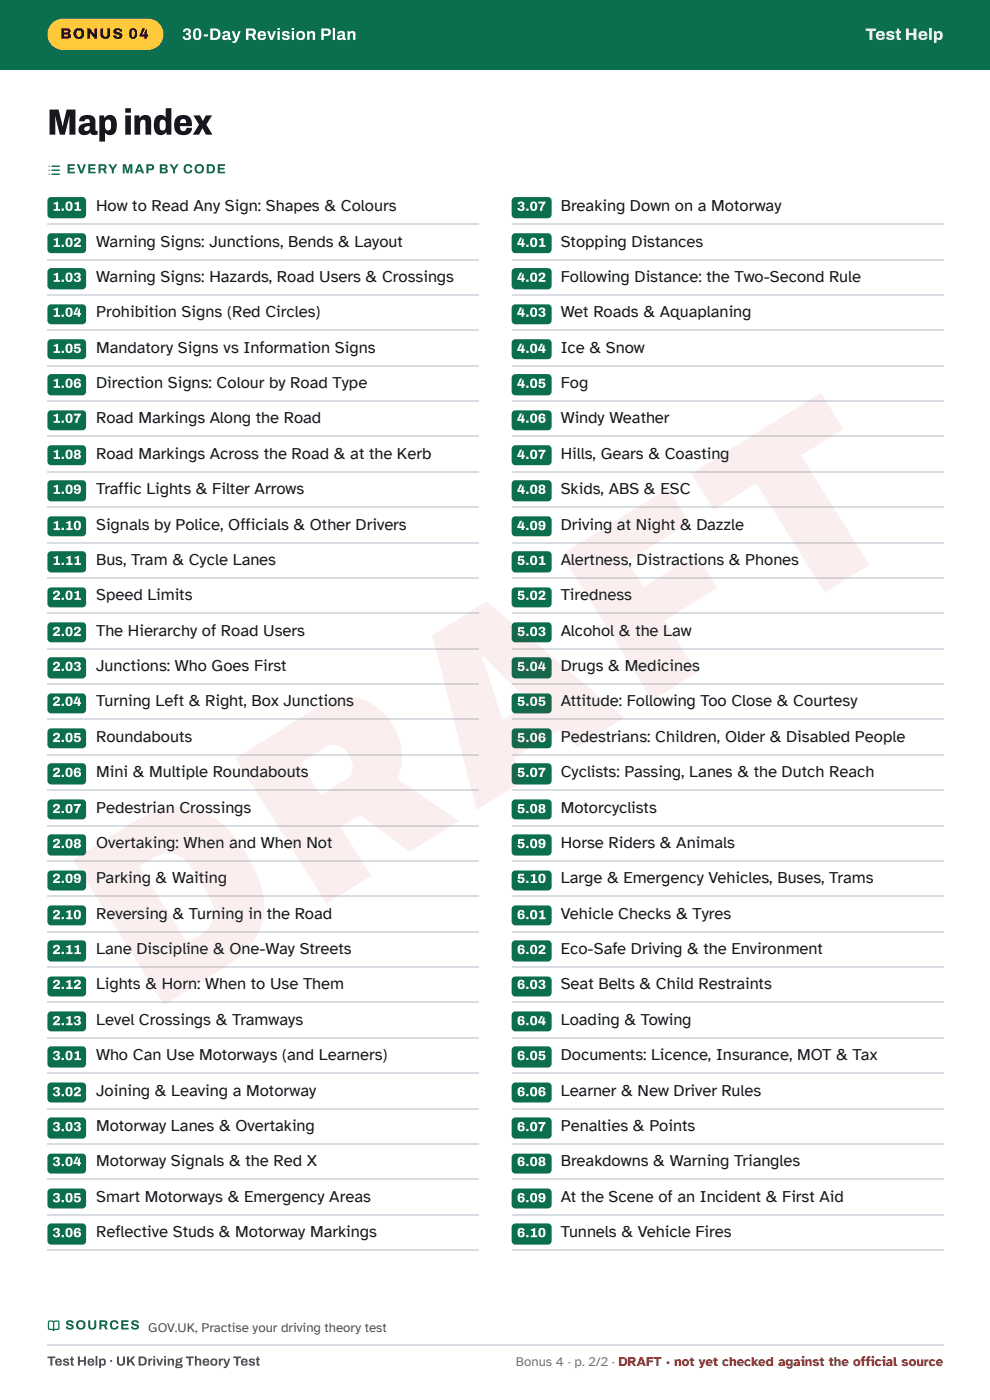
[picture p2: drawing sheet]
<svg xmlns="http://www.w3.org/2000/svg" width="210mm" height="297mm" viewBox="0 0 210 297" stroke-linecap="round" stroke-linejoin="round" font-family="sans-serif">
<defs><g id="words">
<text font-size="52.9" fill="#0b6e4f" x="31.9" y="215.1" transform="rotate(-32 31.9 215.1)">DRAFT</text>
<text font-size="7.8" fill="#16181d" x="10" y="28.6">Mapindex</text>
<g font-size="3.5" fill="#fff">
<text x="38.6" y="8.5">30-Day Revision Plan</text>
<text x="183.4" y="8.5">Test Help</text>
</g>
<g font-size="3.5" fill="#16181d">
<text x="20.4" y="44.7">How to Read Any Sign: Shapes &amp; Colours</text>
<text x="118.9" y="44.7">Breaking Down on a Motorway</text>
<text x="20.4" y="52.4">Warning Signs: Junctions, Bends &amp; Layout</text>
<text x="118.9" y="52.4">Stopping Distances</text>
<text x="20.4" y="59.8">Warning Signs: Hazards, Road Users &amp; Crossings</text>
<text x="118.9" y="59.8">Following Distance: the Two-Second Rule</text>
<text x="20.4" y="67.2">Prohibition Signs (Red Circles)</text>
<text x="118.9" y="67.2">Wet Roads &amp; Aquaplaning</text>
<text x="20.4" y="74.9">Mandatory Signs vs Information Signs</text>
<text x="118.9" y="74.9">Ice &amp; Snow</text>
<text x="20.4" y="82.3">Direction Signs: Colour by Road Type</text>
<text x="118.9" y="82.3">Fog</text>
<text x="20.4" y="89.7">Road Markings Along the Road</text>
<text x="118.9" y="89.7">Windy Weather</text>
<text x="20.4" y="97.4">Road Markings Across the Road &amp; at the Kerb</text>
<text x="118.9" y="97.4">Hills, Gears &amp; Coasting</text>
<text x="20.4" y="104.8">Traffic Lights &amp; Filter Arrows</text>
<text x="118.9" y="104.8">Skids, ABS &amp; ESC</text>
<text x="20.4" y="112.4">Signals by Police, Officials &amp; Other Drivers</text>
<text x="118.9" y="112.4">Driving at Night &amp; Dazzle</text>
<text x="20.4" y="119.9">Bus, Tram &amp; Cycle Lanes</text>
<text x="118.9" y="119.9">Alertness, Distractions &amp; Phones</text>
<text x="20.4" y="127.3">Speed Limits</text>
<text x="118.9" y="127.3">Tiredness</text>
<text x="20.4" y="134.9">The Hierarchy of Road Users</text>
<text x="118.9" y="134.9">Alcohol &amp; the Law</text>
<text x="20.4" y="142.3">Junctions: Who Goes First</text>
<text x="118.9" y="142.3">Drugs &amp; Medicines</text>
<text x="20.4" y="149.8">Turning Left &amp; Right, Box Junctions</text>
<text x="118.9" y="149.8">Attitude: Following Too Close &amp; Courtesy</text>
<text x="20.4" y="157.4">Roundabouts</text>
<text x="118.9" y="157.4">Pedestrians: Children, Older &amp; Disabled People</text>
<text x="20.4" y="164.8">Mini &amp; Multiple Roundabouts</text>
<text x="118.9" y="164.8">Cyclists: Passing, Lanes &amp; the Dutch Reach</text>
<text x="20.4" y="172.5">Pedestrian Crossings</text>
<text x="118.9" y="172.5">Motorcyclists</text>
<text x="20.4" y="179.9">Overtaking: When and When Not</text>
<text x="118.9" y="179.9">Horse Riders &amp; Animals</text>
<text x="20.4" y="187.3">Parking &amp; Waiting</text>
<text x="118.9" y="187.3">Large &amp; Emergency Vehicles, Buses, Trams</text>
<text x="20.4" y="195">Reversing &amp; Turning in the Road</text>
<text x="118.9" y="195">Vehicle Checks &amp; Tyres</text>
<text x="20.4" y="202.4">Lane Discipline &amp; One-Way Streets</text>
<text x="118.9" y="202.4">Eco-Safe Driving &amp; the Environment</text>
<text x="20.4" y="209.8">Lights &amp; Horn: When to Use Them</text>
<text x="118.9" y="209.8">Seat Belts &amp; Child Restraints</text>
<text x="20.4" y="217.5">Level Crossings &amp; Tramways</text>
<text x="118.9" y="217.5">Loading &amp; Towing</text>
<text x="20.4" y="224.9">Who Can Use Motorways (and Learners)</text>
<text x="118.9" y="224.9">Documents: Licence, Insurance, MOT &amp; Tax</text>
<text x="20.4" y="232.6">Joining &amp; Leaving a Motorway</text>
<text x="118.9" y="232.6">Learner &amp; New Driver Rules</text>
<text x="20.4" y="240">Motorway Lanes &amp; Overtaking</text>
<text x="118.9" y="240">Penalties &amp; Points</text>
<text x="20.4" y="247.4">Motorway Signals &amp; the Red X</text>
<text x="118.9" y="247.4">Breakdowns &amp; Warning Triangles</text>
<text x="20.4" y="255.1">Smart Motorways &amp; Emergency Areas</text>
<text x="118.9" y="255.1">At the Scene of an Incident &amp; First Aid</text>
<text x="20.4" y="262.5">Reflective Studs &amp; Motorway Markings</text>
<text x="118.9" y="262.5">Tunnels &amp; Vehicle Fires</text>
</g>
<text font-size="3.2" fill="#1a1400" x="12.8" y="8.2">BONUS 04</text>
<g font-size="2.8" fill="#095a41">
<text x="14.1" y="36.8">EVERY MAP BY CODE</text>
<text x="13.8" y="282">SOURCES GOV.UK, Practise your driving theory test</text>
</g>
<g font-size="2.8" fill="#fff">
<text x="11.1" y="44.7">1.01</text>
<text x="109.6" y="44.7">3.07</text>
<text x="11.1" y="52.4">1.02</text>
<text x="109.6" y="52.4">4.01</text>
<text x="11.1" y="59.8">1.03</text>
<text x="109.6" y="59.8">4.02</text>
<text x="11.1" y="67.2">1.04</text>
<text x="109.6" y="67.2">4.03</text>
<text x="11.1" y="74.9">1.05</text>
<text x="109.6" y="74.9">4.04</text>
<text x="11.1" y="82.3">1.06</text>
<text x="109.6" y="82.3">4.05</text>
<text x="11.1" y="89.7">1.07</text>
<text x="109.6" y="89.7">4.06</text>
<text x="11.1" y="97.4">1.08</text>
<text x="109.6" y="97.4">4.07</text>
<text x="11.1" y="104.8">1.09</text>
<text x="109.6" y="104.8">4.08</text>
<text x="11.1" y="112.4">1.10</text>
<text x="109.6" y="112.4">4.09</text>
<text x="11.1" y="119.9">1.11</text>
<text x="109.6" y="119.9">5.01</text>
<text x="11.1" y="127.3">2.01</text>
<text x="109.6" y="127.3">5.02</text>
<text x="11.1" y="134.9">2.02</text>
<text x="109.6" y="134.9">5.03</text>
<text x="11.1" y="142.3">2.03</text>
<text x="109.6" y="142.3">5.04</text>
<text x="11.1" y="149.8">2.04</text>
<text x="109.6" y="149.8">5.05</text>
<text x="11.1" y="157.4">2.05</text>
<text x="109.6" y="157.4">5.06</text>
<text x="11.1" y="164.8">2.06</text>
<text x="109.6" y="164.8">5.07</text>
<text x="11.1" y="172.5">2.07</text>
<text x="109.6" y="172.5">5.08</text>
<text x="11.1" y="179.9">2.08</text>
<text x="109.6" y="179.9">5.09</text>
<text x="11.1" y="187.3">2.09</text>
<text x="109.6" y="187.3">5.10</text>
<text x="11.1" y="195">2.10</text>
<text x="109.6" y="195">6.01</text>
<text x="11.1" y="202.4">2.11</text>
<text x="109.6" y="202.4">6.02</text>
<text x="11.1" y="209.8">2.12</text>
<text x="109.6" y="209.8">6.03</text>
<text x="11.1" y="217.5">2.13</text>
<text x="109.6" y="217.5">6.04</text>
<text x="11.1" y="224.9">3.01</text>
<text x="109.6" y="224.9">6.05</text>
<text x="11.1" y="232.6">3.02</text>
<text x="109.6" y="232.6">6.06</text>
<text x="11.1" y="240">3.03</text>
<text x="109.6" y="240">6.07</text>
<text x="11.1" y="247.4">3.04</text>
<text x="109.6" y="247.4">6.08</text>
<text x="11.1" y="255.1">3.05</text>
<text x="109.6" y="255.1">6.09</text>
<text x="11.1" y="262.5">3.06</text>
<text x="109.6" y="262.5">6.10</text>
</g>
<text font-size="2.8" fill="#4a505c" x="10" y="289.7">Test Help · UKDriving Theory Test</text>
<text font-size="2.8" fill="#6b7280" x="109.4" y="289.7">Bonus 4 · p. 2/2 · DRAFT · not yet checked against the official source</text>
</g></defs>
<path d="M0 0h209.9v14.8h-209.9z" fill="#0b6e4f"/>
<path d="M11 4.9l.9-.6 1.2-.3h18.3a3.3 3.3 0 0 1 3.3 3.3 3.3 3.3 0 0 1-3.3 3.3h-18a3.3 3.3 0 0 1-3.1-2.1 3.3 3.3 0 0 1 .7-3.6z" fill="#ffc93c"/>
<g fill="none" stroke="#d9dde3" stroke-width=".26">
<path d="M10.1 47.5h91.5M10.1 55.2h91.5M108.5 47.5h91.5M108.5 55.2h91.5M10.1 62.6h91.5M10.1 70h91.5M10.1 77.7h91.5M108.5 62.6h91.5M108.5 70h91.5M108.5 77.7h91.5M10.1 85.1h91.5M10.1 92.5h91.5"/>
<path d="M108.5 85.1h91.5M108.5 92.5h91.5M10.1 100.1h91.5M10.1 107.6h91.5M10.1 115.2h91.5M108.5 100.1h91.5M108.5 107.6h91.5M108.5 115.2h91.5M10.1 122.6h91.5M10.1 130h91.5M10.1 137.7h91.5M108.5 122.6h91.5"/>
<path d="M108.5 130h91.5M108.5 137.7h91.5M10.1 145.1h91.5M10.1 152.5h91.5M108.5 145.1h91.5M108.5 152.5h91.5M10.1 160.2h91.5M10.1 167.6h91.5M10.1 175.3h91.5M108.5 160.2h91.5M108.5 167.6h91.5M108.5 175.3h91.5"/>
<path d="M10.1 182.7h91.5M10.1 190.1h91.5M10.1 197.8h91.5M108.5 182.7h91.5M108.5 190.1h91.5M108.5 197.8h91.5M10.1 205.2h91.5M10.1 212.6h91.5M108.5 205.2h91.5M108.5 212.6h91.5M10.1 220.3h91.5M10.1 227.7h91.5"/>
<path d="M10.1 235.3h91.5M108.5 220.3h91.5M108.5 227.7h91.5M108.5 235.3h91.5M10.1 242.8h91.5M10.1 250.2h91.5M10.1 257.8h91.5M108.5 242.8h91.5M108.5 250.2h91.5M108.5 257.8h91.5M10.1 265.2h91.5M108.5 265.2h91.5"/>
</g>
<path d="M10.4 35.3h.1M10.4 36.1h.1M10.4 37h.1M11 35.3h1.6M11 36.1h1.6M11 37h1.6" fill="none" stroke="#0b6e4f" stroke-width=".29"/>
<g fill="#0b6e4f">
<path d="M10.3 42l.6-.2h6.6a.8 .8 0 0 1 .8 .8v2.9a.8 .8 0 0 1-.8 .8h-6.6a.8 .8 0 0 1-.8-.8v-2.9z"/>
<path d="M10.3 49.7l.6-.2h6.6a.8 .8 0 0 1 .8 .8v2.6a.8 .8 0 0 1-.8 .8h-6.6a.8 .8 0 0 1-.8-.8v-2.6z"/>
<path d="M10.3 57.1l.6-.2h6.6a.8 .8 0 0 1 .8 .8v2.9a.8 .8 0 0 1-.8 .8h-6.6a.8 .8 0 0 1-.8-.8v-2.9z"/>
<path d="M10.3 64.8l.6-.2h6.6a.8 .8 0 0 1 .8 .8v2.6a.8 .8 0 0 1-.8 .8h-6.6a.8 .8 0 0 1-.8-.8v-2.6z"/>
<path d="M10.3 229.9l.6-.2h6.6a.8 .8 0 0 1 .8 .8v2.6a.8 .8 0 0 1-.8 .8h-6.6a.8 .8 0 0 1-.8-.8v-2.6z"/>
<path d="M10.3 237.3l.6-.2h6.6a.8 .8 0 0 1 .8 .8v2.9a.8 .8 0 0 1-.8 .8h-6.6a.8 .8 0 0 1-.8-.8v-2.9z"/>
<path d="M10.3 245l.6-.3h6.6a.8 .8 0 0 1 .8 .8v2.7a.8 .8 0 0 1-.8 .8h-6.6a.8 .8 0 0 1-.8-.8v-2.7z"/>
<path d="M10.3 252.4l.6-.3h6.6a.8 .8 0 0 1 .8 .8v2.7a.8 .8 0 0 1-.8 .8h-6.6a.8 .8 0 0 1-.8-.8v-2.7z"/>
<path d="M10.3 259.8l.6-.2h6.6a.8 .8 0 0 1 .8 .8v2.9a.8 .8 0 0 1-.8 .8h-6.6a.8 .8 0 0 1-.8-.8v-2.9z"/>
<path d="M108.7 42l.6-.2h6.8a.8 .8 0 0 1 .8 .8v2.9a.8 .8 0 0 1-.8 .8h-6.8a.8 .8 0 0 1-.8-.8v-2.9z"/>
<path d="M108.7 49.7l.6-.2h6.8a.8 .8 0 0 1 .8 .8v2.6a.8 .8 0 0 1-.8 .8h-6.8a.8 .8 0 0 1-.8-.8v-2.6z"/>
<path d="M108.7 57.1l.6-.2h6.8a.8 .8 0 0 1 .8 .8v2.9a.8 .8 0 0 1-.8 .8h-6.8a.8 .8 0 0 1-.8-.8v-2.9z"/>
<path d="M108.7 64.8l.6-.2h6.8a.8 .8 0 0 1 .8 .8v2.6a.8 .8 0 0 1-.8 .8h-6.8a.8 .8 0 0 1-.8-.8v-2.6z"/>
<path d="M108.7 229.9l.6-.2h6.8a.8 .8 0 0 1 .8 .8v2.6a.8 .8 0 0 1-.8 .8h-6.8a.8 .8 0 0 1-.8-.8v-2.6z"/>
<path d="M108.7 237.3l.6-.2h6.8a.8 .8 0 0 1 .8 .8v2.9a.8 .8 0 0 1-.8 .8h-6.8a.8 .8 0 0 1-.8-.8v-2.9z"/>
<path d="M108.7 245l.6-.3h6.8a.8 .8 0 0 1 .8 .8v2.7a.8 .8 0 0 1-.8 .8h-6.8a.8 .8 0 0 1-.8-.8v-2.7z"/>
<path d="M108.7 252.4l.6-.3h6.8a.8 .8 0 0 1 .8 .8v2.7a.8 .8 0 0 1-.8 .8h-6.8a.8 .8 0 0 1-.8-.8v-2.7z"/>
<path d="M108.7 259.8l.6-.2h6.8a.8 .8 0 0 1 .8 .8v2.9a.8 .8 0 0 1-.8 .8h-6.8a.8 .8 0 0 1-.8-.8v-2.9z"/>
</g>
<path d="M10.1 285.4h189.9" fill="none" stroke="#d9dde3" stroke-width=".26"/>
<path d="M10.3 280.3h.8l.3 .2 .2-.2h.8v1.7h-.8l-.2 .2-.3-.2h-.8zM11.4 280.5v1.7" fill="none" stroke="#0b6e4f" stroke-width=".26"/>
<use href="#words"/>
</svg>
